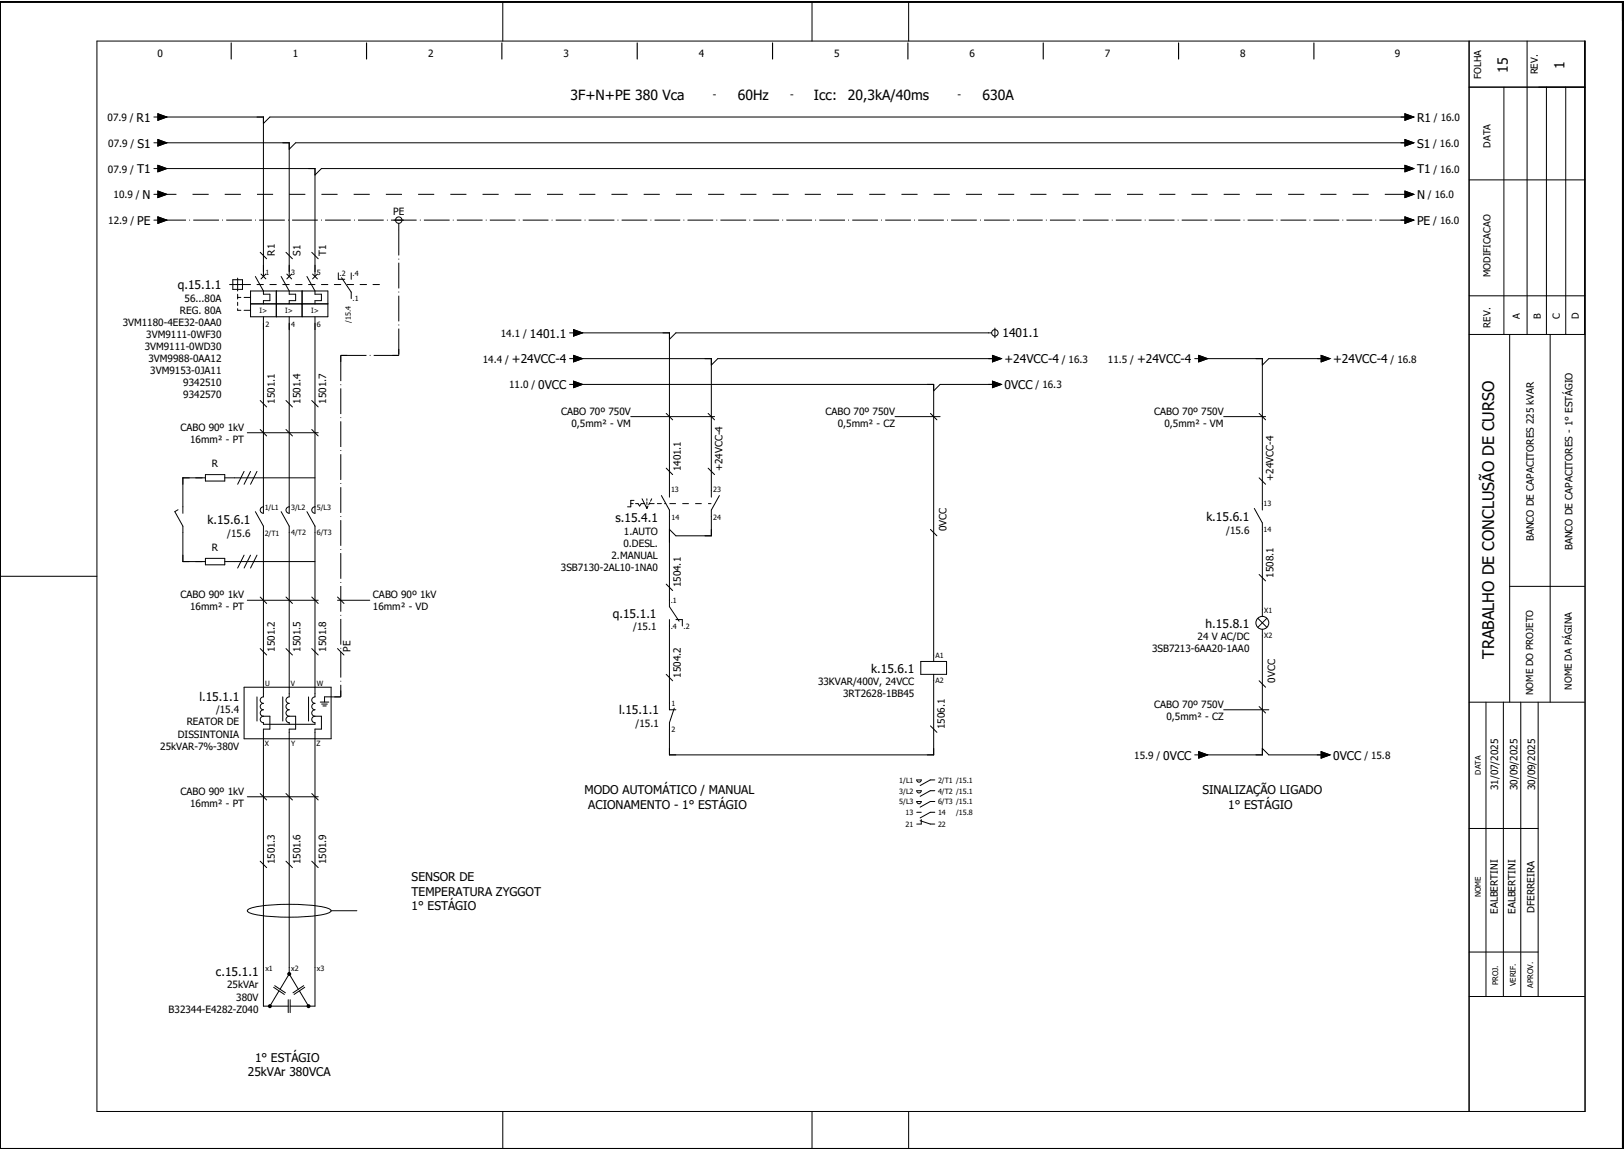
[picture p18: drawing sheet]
<svg xmlns="http://www.w3.org/2000/svg" width="504mm" height="357mm" viewBox="0 0 504 357" stroke-linecap="round" stroke-linejoin="round" font-family="sans-serif">
<defs><g id="words">
<text font-size="5" x="463.7" y="204.4" transform="rotate(-90 463.7 204.4)">TRABALHO DE CONCLUSÃO DE CURSO</text>
<g font-size="4.3">
<text x="467.9" y="22.7" transform="rotate(-90 467.9 22.7)">15</text>
<text x="485.5" y="21.5" transform="rotate(-90 485.5 21.5)">1</text>
<text x="177" y="31.1">3F+N+PE 380 Vca</text>
<text x="228.9" y="31.1">60Hz</text>
<text x="252.6" y="31.1">Icc:</text>
<text x="263.1" y="31.1">20,3kA/40ms</text>
<text x="304.9" y="31.1">630A</text>
</g>
<g font-size="3.7">
<text x="42.4" y="37.8">R1</text>
<text x="439.8" y="37.8">R1</text>
<text x="42.6" y="45.8">S1</text>
<text x="439.8" y="45.8">S1</text>
<text x="42.5" y="53.8">T1</text>
<text x="439.8" y="53.8">T1</text>
<text x="44.3" y="61.8">N</text>
<text x="439.8" y="61.8">N</text>
<text x="42.6" y="69.8">PE</text>
<text x="439.8" y="69.8">PE</text>
<text x="55.2" y="89.8">q.15.1.1</text>
<text x="164.4" y="104.8">1401.1</text>
<text x="311.1" y="104.7">1401.1</text>
<text x="158.9" y="112.8">+24VCC-4</text>
<text x="311.8" y="112.8">+24VCC-4</text>
<text x="352.9" y="112.8">+24VCC-4</text>
<text x="413.7" y="112.8">+24VCC-4</text>
<text x="167" y="120.8">0VCC</text>
<text x="311.8" y="120.8">0VCC</text>
<text x="374.4" y="161.8">k.15.6.1</text>
<text x="64.4" y="162.8">k.15.6.1</text>
<text x="191" y="162.1">s.15.4.1</text>
<text x="190.2" y="191.8">q.15.1.1</text>
<text x="374.1" y="194.8">h.15.8.1</text>
<text x="270.4" y="208.8">k.15.6.1</text>
<text x="61.9" y="217.6">l.15.1.1</text>
<text x="192.1" y="221.6">l.15.1.1</text>
<text x="361" y="235.8">0VCC</text>
<text x="413.7" y="235.8">0VCC</text>
<text x="181.4" y="246.6">MODO AUTOMÁTICO / MANUAL</text>
<text x="182.6" y="251.1">ACIONAMENTO - 1° ESTÁGIO</text>
<text x="373.2" y="246.6">SINALIZAÇÃO LIGADO</text>
<text x="381.1" y="251.1">1° ESTÁGIO</text>
<text x="127.8" y="273.6">SENSOR DE</text>
<text x="127.8" y="278.1">TEMPERATURA ZYGGOT</text>
<text x="127.8" y="282.6">1° ESTÁGIO</text>
<text x="67" y="303">c.15.1.1</text>
<text x="79.1" y="329.6">1° ESTÁGIO</text>
<text x="76.9" y="334.1">25kVAr 380VCA</text>
</g>
<g font-size="3.1">
<text x="48.9" y="17.6">0</text>
<text x="90.9" y="17.6">1</text>
<text x="132.9" y="17.6">2</text>
<text x="174.9" y="17.6">3</text>
<text x="216.9" y="17.6">4</text>
<text x="258.9" y="17.6">5</text>
<text x="300.9" y="17.6">6</text>
<text x="342.9" y="17.6">7</text>
<text x="384.9" y="17.6">8</text>
<text x="432.9" y="17.6">9</text>
<text x="221.2" y="30.6">-</text>
<text x="245.2" y="30.6">-</text>
<text x="297.2" y="30.6">-</text>
<text x="33.4" y="37.6">07.9 /</text>
<text x="445" y="37.6">/ 16.0</text>
<text x="33.6" y="45.6">07.9 /</text>
<text x="444.8" y="45.6">/ 16.0</text>
<text x="33.5" y="53.6">07.9 /</text>
<text x="444.9" y="53.6">/ 16.0</text>
<text x="35.2" y="61.6">10.9 /</text>
<text x="443.1" y="61.6">/ 16.0</text>
<text x="33.6" y="69.6">12.9 /</text>
<text x="122" y="66.7">PE</text>
<text x="444.8" y="69.6">/ 16.0</text>
<text x="85.3" y="79.3" transform="rotate(-90 85.3 79.3)">R1</text>
<text x="93.3" y="79.3" transform="rotate(-90 93.3 79.3)">S1</text>
<text x="101.3" y="79.3" transform="rotate(-90 101.3 79.3)">T1</text>
<text x="57.3" y="93.7">56...80A</text>
<text x="38.1" y="101.2">3VM1180-4EE32-0AA0</text>
<text x="55.8" y="97.4">REG. 80A</text>
<text x="45.4" y="104.9">3VM9111-0WF30</text>
<text x="155.4" y="104.6">14.1 /</text>
<text x="44.9" y="108.7">3VM9111-0WD30</text>
<text x="46.1" y="112.4">3VM9988-0AA12</text>
<text x="149.8" y="112.6">14.4 /</text>
<text x="329.6" y="112.6">/ 16.3</text>
<text x="343.8" y="112.6">11.5 /</text>
<text x="431.5" y="112.6">/ 16.8</text>
<text x="46.6" y="116.2">3VM9153-0JA11</text>
<text x="56.9" y="119.9">9342510</text>
<text x="56.9" y="123.7">9342570</text>
<text x="85.3" y="125.3" transform="rotate(-90 85.3 125.3)">1501.1</text>
<text x="93.3" y="125.3" transform="rotate(-90 93.3 125.3)">1501.4</text>
<text x="101.3" y="125.3" transform="rotate(-90 101.3 125.3)">1501.7</text>
<text x="158" y="120.6">11.0 /</text>
<text x="321.4" y="120.6">/ 16.3</text>
<text x="174.2" y="128.7">CABO 70º 750V</text>
<text x="256.2" y="128.7">CABO 70º 750V</text>
<text x="358.2" y="128.7">CABO 70º 750V</text>
<text x="56" y="133.7">CABO 90º 1kV</text>
<text x="59" y="137.4">16mm² - PT</text>
<text x="177.4" y="132.4">0,5mm² - VM</text>
<text x="260" y="132.4">0,5mm² - CZ</text>
<text x="361.4" y="132.4">0,5mm² - VM</text>
<text x="65.8" y="145.1">R</text>
<text x="211.3" y="146.3" transform="rotate(-90 211.3 146.3)">1401.1</text>
<text x="224.2" y="146.3" transform="rotate(-90 224.2 146.3)">+24VCC-4</text>
<text x="395.2" y="149.3" transform="rotate(-90 395.2 149.3)">+24VCC-4</text>
<text x="70.5" y="166.7">/15.6</text>
<text x="193.6" y="166">1.AUTO</text>
<text x="293.7" y="165" transform="rotate(-90 293.7 165)">0VCC</text>
<text x="380.5" y="165.7">/15.6</text>
<text x="476" y="168" transform="rotate(-90 476 168)">BANCO DE CAPACITORES 225 kVAR</text>
<text x="65.8" y="171.1">R</text>
<text x="189.8" y="173.5">2.MANUAL</text>
<text x="193.5" y="169.7">0.DESL.</text>
<text x="488" y="170.8" transform="rotate(-90 488 170.8)">BANCO DE CAPACITORES - 1° ESTÁGIO</text>
<text x="174.1" y="177.2">3SB7130-2AL10-1NA0</text>
<text x="395.2" y="179.3" transform="rotate(-90 395.2 179.3)">1508.1</text>
<text x="56" y="185.7">CABO 90º 1kV</text>
<text x="115.7" y="185.7">CABO 90º 1kV</text>
<text x="211.3" y="182.3" transform="rotate(-90 211.3 182.3)">1504.1</text>
<text x="59" y="189.4">16mm² - PT</text>
<text x="115.7" y="189.4">16mm² - VD</text>
<text x="196.5" y="195.7">/15.1</text>
<text x="85.3" y="202.3" transform="rotate(-90 85.3 202.3)">1501.2</text>
<text x="93.3" y="202.3" transform="rotate(-90 93.3 202.3)">1501.5</text>
<text x="101.3" y="202.3" transform="rotate(-90 101.3 202.3)">1501.8</text>
<text x="108.8" y="202.3" transform="rotate(-90 108.8 202.3)">PE</text>
<text x="357.5" y="202.4">3SB7213-6AA20-1AA0</text>
<text x="371.7" y="198.7">24 V AC/DC</text>
<text x="211.3" y="210.3" transform="rotate(-90 211.3 210.3)">1504.2</text>
<text x="253.9" y="212.7">33KVAR/400V, 24VCC</text>
<text x="395.7" y="212" transform="rotate(-90 395.7 212)">0VCC</text>
<text x="67" y="221.4">/15.4</text>
<text x="261.7" y="216.4">3RT2628-1BB45</text>
<text x="358.2" y="219.7">CABO 70º 750V</text>
<text x="58" y="225.2">REATOR DE</text>
<text x="197.3" y="225.5">/15.1</text>
<text x="293.3" y="226.3" transform="rotate(-90 293.3 226.3)">1506.1</text>
<text x="362" y="223.4">0,5mm² - CZ</text>
<text x="49.7" y="232.7">25kVAR-7%-380V</text>
<text x="55.2" y="228.9">DISSINTONIA</text>
<text x="352" y="235.6">15.9 /</text>
<text x="423.4" y="235.6">/ 15.8</text>
<text x="465" y="245.3" transform="rotate(-90 465 245.3)">31/07/2025</text>
<text x="471" y="245.3" transform="rotate(-90 471 245.3)">30/09/2025</text>
<text x="476.4" y="245.3" transform="rotate(-90 476.4 245.3)">30/09/2025</text>
<text x="56" y="246.7">CABO 90º 1kV</text>
<text x="59" y="250.4">16mm² - PT</text>
<text x="85.3" y="268.3" transform="rotate(-90 85.3 268.3)">1501.3</text>
<text x="93.3" y="268.3" transform="rotate(-90 93.3 268.3)">1501.6</text>
<text x="101.3" y="268.3" transform="rotate(-90 101.3 268.3)">1501.9</text>
<text x="464.8" y="283.7" transform="rotate(-90 464.8 283.7)">EALBERTINI</text>
<text x="470.3" y="283.7" transform="rotate(-90 470.3 283.7)">EALBERTINI</text>
<text x="476.2" y="283.3" transform="rotate(-90 476.2 283.3)">DFERREIRA</text>
<text x="70.5" y="306.8">25kVAr</text>
<text x="73.3" y="310.6">380V</text>
<text x="52.3" y="314.3">B32344-E4282-Z040</text>
</g>
<g font-size="3">
<text x="477.2" y="23.1" transform="rotate(-90 477.2 23.1)">REV.</text>
<text x="459.6" y="24.5" transform="rotate(-90 459.6 24.5)">FOLHA</text>
<text x="462.5" y="45.8" transform="rotate(-90 462.5 45.8)">DATA</text>
<text x="462.5" y="86" transform="rotate(-90 462.5 86)">MODIFICACAO</text>
<text x="462.5" y="101.7" transform="rotate(-90 462.5 101.7)">REV.</text>
<text x="471.7" y="98.9" transform="rotate(-90 471.7 98.9)">A</text>
<text x="478.2" y="99.2" transform="rotate(-90 478.2 99.2)">B</text>
<text x="484.1" y="99.1" transform="rotate(-90 484.1 99.1)">C</text>
<text x="489.9" y="99.2" transform="rotate(-90 489.9 99.2)">D</text>
<text x="475.7" y="215.8" transform="rotate(-90 475.7 215.8)">NOME DO PROJETO</text>
<text x="487.8" y="214.1" transform="rotate(-90 487.8 214.1)">NOME DA PÁGINA</text>
</g>
<g font-size="2.4">
<text x="459.6" y="240.4" transform="rotate(-90 459.6 240.4)">DATA</text>
<text x="459.6" y="278.5" transform="rotate(-90 459.6 278.5)">NOME</text>
<text x="464.9" y="305.9" transform="rotate(-90 464.9 305.9)">PROJ.</text>
<text x="470.4" y="306.1" transform="rotate(-90 470.4 306.1)">VERIF.</text>
<text x="475.8" y="306.6" transform="rotate(-90 475.8 306.6)">APROV.</text>
</g>
<g font-size="2.2">
<text x="82.3" y="85.3">1</text>
<text x="90.3" y="85.3">3</text>
<text x="98.3" y="85.3">5</text>
<text x="105.4" y="85.6">.2</text>
<text x="109.4" y="85.6">.4</text>
<text x="109.4" y="93.5">.1</text>
<text x="80.5" y="97.2">I&gt;</text>
<text x="82.3" y="101.6">2</text>
<text x="88.5" y="97.2">I&gt;</text>
<text x="90.3" y="101.6">4</text>
<text x="96.5" y="97.2">I&gt;</text>
<text x="98.3" y="101.6">6</text>
<text x="108.9" y="100.2" transform="rotate(-90 108.9 100.2)">/15.4</text>
<text x="208.3" y="152.9">13</text>
<text x="221.4" y="152.9">23</text>
<text x="82.1" y="158.2">1/L1</text>
<text x="90.3" y="158.3">3/L2</text>
<text x="98.3" y="158.3">5/L3</text>
<text x="208.4" y="161.4">14</text>
<text x="221.4" y="161.6">24</text>
<text x="392.2" y="157.2">13</text>
<text x="82.1" y="166.3">2/T1</text>
<text x="90.3" y="166.2">4/T2</text>
<text x="98.3" y="166.2">6/T3</text>
<text x="392.2" y="165.3">14</text>
<text x="208.1" y="187.3">.1</text>
<text x="392.3" y="190.3">X1</text>
<text x="208.1" y="195.2">.4</text>
<text x="212.1" y="195.2">.2</text>
<text x="392.3" y="198.2">X2</text>
<text x="290.3" y="204.3">A1</text>
<text x="82.3" y="213">U</text>
<text x="90.2" y="213">V</text>
<text x="98.3" y="212.9">W</text>
<text x="290.3" y="212.2">A2</text>
<text x="208.3" y="219.3">1</text>
<text x="208.3" y="227.2">2</text>
<text x="82.2" y="231.7">X</text>
<text x="90.3" y="231.6">Y</text>
<text x="98.2" y="231.4">Z</text>
<text x="279.1" y="243">1/L1</text>
<text x="291.1" y="243">2/T1 /15.1</text>
<text x="279.1" y="246.3">3/L2</text>
<text x="279.1" y="249.7">5/L3</text>
<text x="291.1" y="246.3">4/T2 /15.1</text>
<text x="291.1" y="249.7">6/T3 /15.1</text>
<text x="281.1" y="253">13</text>
<text x="281.1" y="256.7">21</text>
<text x="291.1" y="253">14</text>
<text x="291.1" y="256.7">22</text>
<text x="296.7" y="253">/15.8</text>
<text x="82.3" y="301.3">x1</text>
<text x="90.3" y="301.6">x2</text>
<text x="98.3" y="301.3">x3</text>
</g>
</g></defs>
<path d="M.1 .5h503.4v356h-503.4zM71.8 13.3v5M113.8 13.3v5M155.7 13.3v5M197.7 13.3v5M239.7 13.3v5M281.7 13.3v5M323.8 13.3v5M365.7 13.3v5M407.8 13.3v5" fill="none" stroke="#000" stroke-width=".35"/>
<g fill="none" stroke="#000" stroke-width=".31">
<path d="M.1 .5h503.8M.1 .8h503.8M30.1 12.7h461.8v332.3h-461.8zM156 .8v11.9M252 .8v11.9M282 .8v11.9M455.9 12.7v332.3M473.9 12.7v91.1M491.7 12.7v91.1M47.7 36.3h1.3M49 35.3l2.8 1-2.8 1zM49.8 36.3h31.9v49.5"/>
<path d="M436 35.3l2.7 1-2.7 1zM436.7 36.3h-352.9l-2.1 2M455.9 27.1h36M466.7 27.1v76.7M479.9 27.1v76.7M485.9 27.1v76.7M47.7 44.3h1.3M47.7 52.3h1.3M49 43.3l2.8 1-2.8 1zM49 51.3l2.8 1-2.8 1zM49 59.3l2.8 1-2.8 1zM49.8 44.3h39.9v41.5"/>
<path d="M49.8 52.3h48v33.5M436 43.3l2.7 1-2.7 1zM436 51.3l2.7 1-2.7 1zM436 59.3l2.7 1-2.7 1zM436.7 44.3h-344.9l-2.1 2M436.7 52.3h-336.9l-2 2M455.9 55.8h36M47.7 68.3h1.3M47.7 60.3h1.3M49 67.3l2.8 1-2.8 1zM80.8 78.3l2 2M88.8 78.3l1.9 2"/>
<path d="M96.8 78.3l1.9 2M122.2 68.3h3M123.7 69.3v2M434.7 68.3h1.3M434.7 60.3h1.3M436 67.3l2.7 1-2.7 1zM71.3 88.3h6.5M72.2 86.8h3v3h-3zM73.7 86.3v4M73.7 91.3v1.5M73.7 93.8v1M73.7 95.8v.5h1.1"/>
<path d="M73.7 92.3h1.1M75.7 92.3h2.1M75.7 96.3h2.1M77.8 94.3h23.9M77.8 90.3h23.9v8h-23.9zM79.3 85.8l2.4 4.5v1h2.1v2h-2.1v1M79.8 88.3h1.9M81 85.1l1.5 1.5M81.7 98.3v61a1 1 0 0 1-.9-1 1 1 0 0 1 .9-1M82.5 85.1l-1.5 1.5M83.8 88.3h2M85.8 90.3v8"/>
<path d="M87.3 85.8l2.4 4.5v1h2.1v2h-2.1v1M87.7 88.3h2M89 85.1l1.5 1.5M89.7 98.3v61a1 1 0 0 1-.9-1 1 1 0 0 1 .9-1M90.5 85.1l-1.5 1.5M91.8 88.3h1.9M93.7 90.3v8M95.2 85.8l2.6 4.5v1h2v2h-2v1M95.7 88.3h2.1M97 85.1l1.5 1.5M97.8 98.3v61a1 1 0 0 1-1-1 1 1 0 0 1 1-1M98.5 85.1l-1.5 1.5"/>
<path d="M99.8 88.3h1.9M103.7 88.3h2.1M105 84.7v2h2M106 86.2l3 4.5v2M107.7 88.3h2M109 84.7v2M111.8 88.3h2M115.7 88.3h2.1M455.9 91.8h36M176.8 119.3h1.2M176.8 111.3h1.2M176.8 103.3h1.2"/>
<path d="M178 118.3l2.7 1-2.7 1zM178 102.3l2.7 1-2.7 1zM178 110.3l2.7 1-2.7 1zM178.8 103.3h29v51M178.8 119.3h111v86M178.8 111.3h41.9v43M307.7 103.3h-97.9l-2 2M308 118.3l2.7 1-2.7 1zM308 110.3l2.7 1-2.7 1zM308.8 119.3h-17l-2 2M308.8 111.3h-86.1l-2 2M308.8 101.8v3"/>
<path d="M370.7 111.3h1.3M372 110.3l2.7 1-2.7 1zM372.7 111.3h19v47M410 110.3l2.7 1-2.7 1zM410.7 111.3h-17l-2 2M455.9 103.8h36M468.5 103.8v114.2M481.1 103.8v114.2M76.7 134.3h22M80.8 133.3l2 2M80.8 124.3l2 2M88.8 133.3l1.9 2"/>
<path d="M88.8 124.3l1.9 2M96.8 133.3l1.9 2M96.8 124.3l1.9 2M195.8 129.3h26M206.7 128.3l2 2M219.7 128.3l2.1 2M277.8 129.3h14M288.8 128.3l1.9 2M379.8 129.3h13M390.8 128.3l2 2M55.2 158.2l-.9 .6 2.5 4.5v2M63.8 148.3h-7.1v11"/>
<path d="M63.8 147.3h6v2h-6zM69.8 148.3h28M75.7 146.3l-2 4M77.8 146.3l-2.1 4M79.3 158.8l2.5 4.5-.1 53a1 1 0 0 0-.9 1 1 1 0 0 0 .9 1 1 1 0 0 0-.9 1 1 1 0 0 0 .9 1 1 1 0 0 0-1 1 1 1 0 0 0 1 1M79.8 146.3l-2 4M87.3 158.8l2.5 4.5-.1 53a1 1 0 0 0-.9 1 1 1 0 0 0 .9 1 1 1 0 0 0-.9 1 1 1 0 0 0 .9 1 1 1 0 0 0-1 1 1 1 0 0 0 1 1M95.2 158.8l2.6 4.5v53a1 1 0 0 0-1 1 1 1 0 0 0 1 1 1 1 0 0 0-1 1 1 1 0 0 0 1 1 1 1 0 0 0-1 1 1 1 0 0 0 .9 1M195.8 156.3h.7M196.8 155.3h-1v2h-1.1M197.3 156.3h.7l.5 .8 .5-.8h1M199.2 154.8l1.5 3"/>
<path d="M200.7 154.8v.5M200.7 155.8v.8M200.7 157.1v.7M201.1 157.2l-.4 .6M201.5 156.3h1.5M201.6 156l-.3 .7M202.2 154.8l-.3 .8M204 156.3h1.2M205.2 153.8l2.6 4.5-.1 30 3.1 4.5M206.3 156.3h.3M206.7 145.3l2 2M219.7 145.3l2.1 2"/>
<path d="M223.3 153.8l-2.6 4.5v8h-10.9l-2-2M389.3 157.8l2.5 4.5-.1 29M390.8 148.3l2 2M.1 178.9h30M56.7 165.3v9h7.1M63.8 173.3h6v2h-6zM69.8 174.3h28M75.7 172.3l-2 4M77.8 172.3l-2.1 4M79.8 172.3l-2 4M288.8 164.3l1.9 2M390.8 178.3l2 2"/>
<path d="M76.7 186.3h22M80.8 185.3l2 2M88.8 185.3l1.9 2M96.8 185.3l1.9 2M104.7 186.3h10.1M104.7 185.3l2 2M206.7 181.3l2 2M207.8 192.3v28h2M209.8 192.3h1.9v2M390.3 191.9l2.8 2.8M391.7 195.3v39h-19M393.1 191.9l-2.8 2.8"/>
<path d="M468.5 182h23.2M75.7 213.3h27.1v16h-27.1zM79.8 216.3v7.5M80.8 201.3l2 2M87.7 216.3v7.5M88.8 201.3l1.9 2M95.7 216.3v7.5M96.8 201.3l1.9 2M99.4 217.9h2.6M99.8 218.6h1.8M100.2 219.1h1M102.8 216.3h-2.1v1.6"/>
<path d="M104.7 201.3l2 2M206.7 209.3l2 2M285.8 205.3h7.9v4h-7.9zM289.8 209.3v25h-82v-10l1.5-4.5M390.8 219.3l2 2M390.8 211.3l2 2M455.9 218h35.8M461.1 218v91.3M466.5 218v91.3M471.9 218v91.3M477.3 218v91.3M81.7 222.3a1 1 0 0 0-1 1 1 1 0 0 0 1 1v.5h16.1v-.5a1 1 0 0 1-1-1 1 1 0 0 1 .9-1"/>
<path d="M81.7 222.3h2.1v4h-2.1v86h7.7M89.7 222.3a1 1 0 0 0-1 1 1 1 0 0 0 1 1v.5M89.7 222.3h2.1v4h-2.1v76M97.8 222.3h2v4h-2v86h-7.7M288.8 225.3l1.9 2M370.7 234.3h1.3M372 233.3l2.7 1-2.7 1zM379.8 220.3h13.9M391.7 232.3l2 2h17M410 233.3l2.7 1-2.7 1zM76.7 247.3h22M80.8 246.3l2 2"/>
<path d="M88.8 246.3l1.9 2M96.8 246.3l1.9 2M284.5 242.1h1.4a.7 .7 0 0 1-.7 .7 .7 .7 0 0 1-.7-.7zM284.5 245.5h1.4a.7 .7 0 0 1-.7 .6 .7 .7 0 0 1-.7-.6zM284.5 248.8h1.4a.7 .7 0 0 1-.7 .7 .7 .7 0 0 1-.7-.7zM284.5 252.2h1.4M285.5 254.8l3.2 1h1.4M285.9 254.4v1.4h-1.4M290.1 242.1h-1.4l-3.2 1.8M290.1 245.4h-1.4l-3.2 1.8M290.1 248.8h-1.4l-3.2 1.8M290.1 252.1h-1.4l-3.2 1.8"/>
<path d="M455.9 257.2h21.4M80.8 267.3l2 2M88.8 267.3l1.9 2M96.8 267.3l1.9 2M76.9 282.4a17.2 17.2 0 0 1 7.8-1.5 56.1 56.1 0 0 1 17 1l1.1 .8a4.9 4.9 0 0 1-3.9 1.4 63 63 0 0 1-21.1-.6l-.9-.5zM102.8 282.7h8M455.9 295.5h21.4M84.9 306.5l3.4 2.2M85.2 306l3.4 2.2M86.6 307.6l-2.8 4.7M89.4 310.3v4M89.7 302.3l-2.8 4.8"/>
<path d="M89.7 302.3l2.9 4.8M90.1 310.3v4M92.9 307.6l2.8 4.7M94.2 306l-3.3 2.2M94.6 306.5l-3.3 2.2M455.9 309.3h35.9M.1 356.7v-356.2h503.8v356.2M156 345v11.7M252 345v11.7M282 345v11.7"/>
<circle cx="123.7" cy="68.3" r="1"/>
<circle cx="308.7" cy="103.3" r="1"/>
<circle cx="391.7" cy="193.3" r="2"/>
</g>
<path d="M49.8 68.3h386.9M123.7 71.3v39M105.8 110.3v106M105.8 110.3h17.9M105.8 110.3h1.9M105.8 110.3v2M121.7 110.3h2M123.7 108.3v2M102.8 216.3h3M103.7 216.3h2.1M105.8 214.3v2" fill="none" stroke="#000" stroke-width=".31" stroke-dasharray="8 1 .2 1" stroke-linecap="butt"/>
<path d="M49.8 60.3h386.9" fill="none" stroke="#000" stroke-width=".31" stroke-dasharray="5 5" stroke-linecap="butt"/>
<path d="M207.8 156.3h12.9" fill="none" stroke="#000" stroke-width=".31" stroke-dasharray="2 2" stroke-linecap="butt"/>
<g fill="#000">
<circle cx="83.7" cy="312.3" r=".63"/>
<circle cx="89.7" cy="302.3" r=".63"/>
<circle cx="95.7" cy="312.3" r=".63"/>
</g>
<g fill="#000" stroke="#000" stroke-width=".31">
<path d="M49 35.3l2.8 1-2.8 1zM436 35.3l2.7 1-2.7 1zM49 59.3l2.8 1-2.8 1zM49 51.3l2.8 1-2.8 1zM49 43.3l2.8 1-2.8 1zM436 59.3l2.7 1-2.7 1zM436 51.3l2.7 1-2.7 1zM436 43.3l2.7 1-2.7 1zM49 67.3l2.8 1-2.8 1zM436 67.3l2.7 1-2.7 1zM178 118.3l2.7 1-2.7 1zM178 110.3l2.7 1-2.7 1z"/>
<path d="M178 102.3l2.7 1-2.7 1zM308 118.3l2.7 1-2.7 1zM308 110.3l2.7 1-2.7 1zM372 110.3l2.7 1-2.7 1zM410 110.3l2.7 1-2.7 1zM372 233.3l2.7 1-2.7 1zM410 233.3l2.7 1-2.7 1z"/>
</g>
<use href="#words"/>
</svg>
